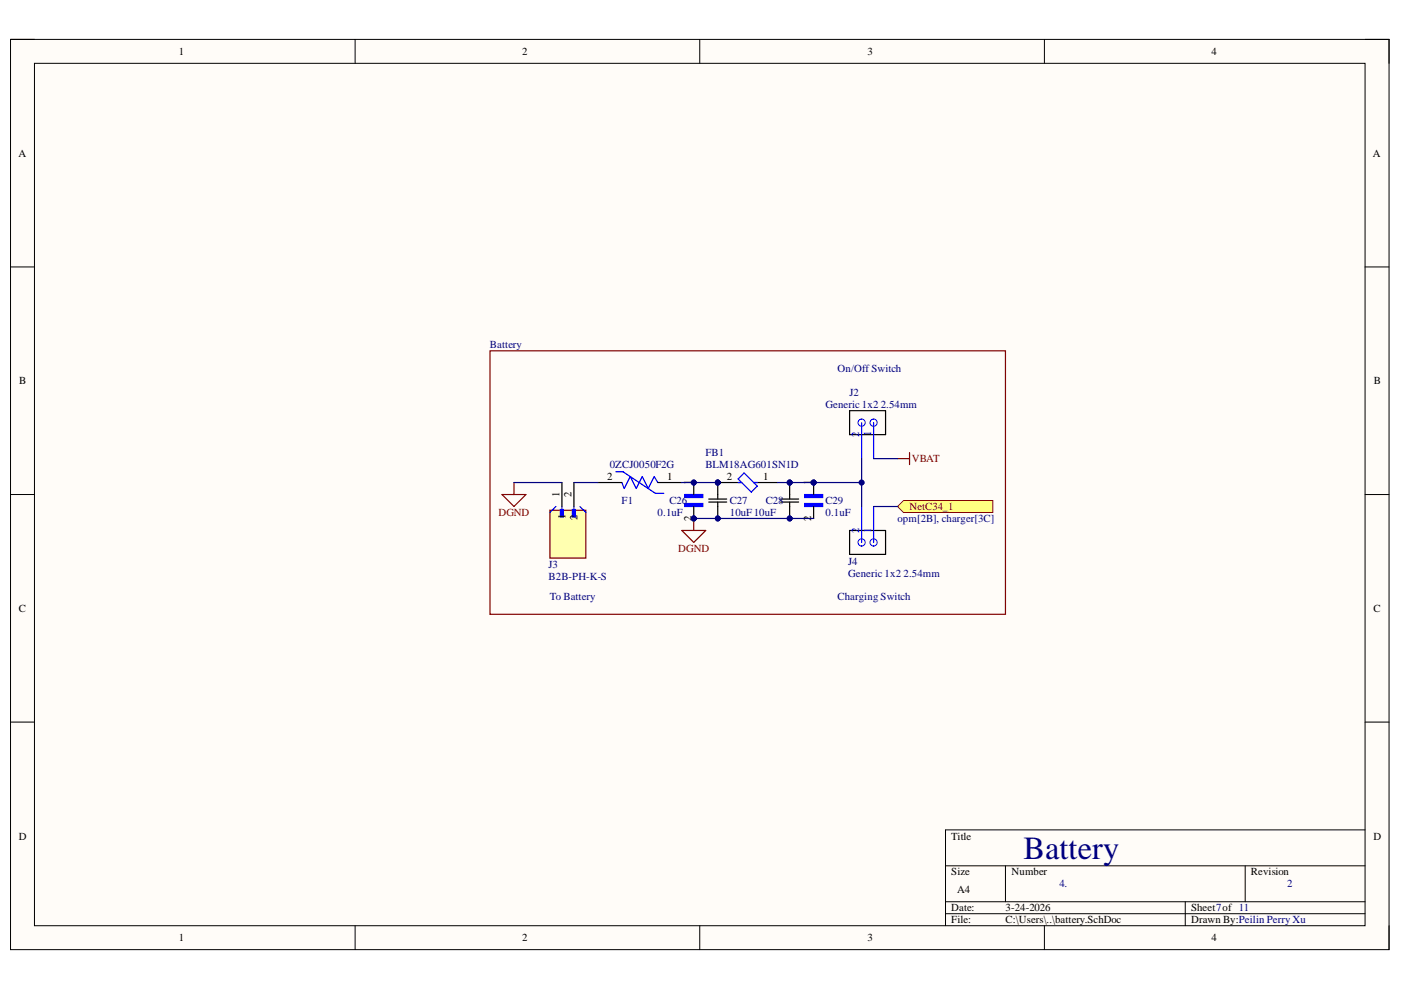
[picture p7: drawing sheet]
<svg xmlns="http://www.w3.org/2000/svg" width="297mm" height="210mm" viewBox="0 0 297 210" stroke-linecap="round" stroke-linejoin="round" font-family="sans-serif">
<defs><g id="words">
<text font-size="6.8" fill="#000080" x="217" y="182.1">Battery</text>
<g font-size="2.3">
<text x="37.9" y="11.7">1</text>
<text x="110.7" y="11.7">2</text>
<text x="183.9" y="11.7">3</text>
<text x="256.8" y="11.7">4</text>
<text x="3.9" y="33.3">A</text>
<text x="291.1" y="33.3">A</text>
<text x="4.1" y="81.5">B</text>
<text x="291.3" y="81.5">B</text>
<text x="128.8" y="101.9">2</text>
<text x="141.4" y="101.9">1</text>
<text x="154.1" y="101.9">2</text>
<text x="161.8" y="101.9">1</text>
<text x="118.6" y="105.3" transform="rotate(-90 118.6 105.3)">1</text>
<text x="121.1" y="105.3" transform="rotate(-90 121.1 105.3)">2</text>
<text x="146.6" y="102.8" transform="rotate(-90 146.6 102.8)">1</text>
<text x="172" y="102.8" transform="rotate(-90 172 102.8)">1</text>
<text x="119.9" y="110.1" transform="rotate(-90 119.9 110.1)">1</text>
<text x="122.4" y="110.2" transform="rotate(-90 122.4 110.2)">2</text>
<text x="146.6" y="110.5" transform="rotate(-90 146.6 110.5)">2</text>
<text x="172" y="110.5" transform="rotate(-90 172 110.5)">2</text>
<text x="4" y="129.7">C</text>
<text x="291.2" y="129.7">C</text>
<text x="4" y="178">D</text>
<text x="201.7" y="178">Title</text>
<text x="291.2" y="178">D</text>
<text x="201.7" y="185.6">Size</text>
<text x="214.5" y="185.6">Number</text>
<text x="265.2" y="185.6">Revision</text>
<text x="203" y="189.4">A4</text>
<text x="201.7" y="193.2">Date:</text>
<text x="201.7" y="195.8">File:</text>
<text x="213.2" y="193.2">3-24-2026</text>
<text x="213.2" y="195.8">C:\Users\..\battery.SchDoc</text>
<text x="252.5" y="193.2">Sheet7of 11</text>
<text x="252.5" y="195.8">Drawn By:Peilin Perry Xu</text>
<text x="37.9" y="199.6">1</text>
<text x="110.7" y="199.6">2</text>
<text x="183.9" y="199.6">3</text>
<text x="256.8" y="199.6">4</text>
</g>
<g font-size="2.3" fill="#000080">
<text x="103.9" y="73.9">Battery</text>
<text x="177.6" y="78.9">On/OffSwitch</text>
<text x="175" y="86.6">Generic 1x2</text>
<text x="180.1" y="84">J2</text>
<text x="186.7" y="86.6">2.54mm</text>
<text x="129.3" y="99.3">0ZCJ0050F2G</text>
<text x="149.6" y="96.8">FB1</text>
<text x="149.6" y="99.3">BLM18AG601SN1D</text>
<text x="131.8" y="106.9">F1</text>
<text x="142" y="106.9">C26</text>
<text x="154.7" y="106.9">C27</text>
<text x="162.3" y="106.9">C28</text>
<text x="175" y="106.9">C29</text>
<text x="139.4" y="109.5">0.1uF</text>
<text x="154.7" y="109.5">10uF10uF</text>
<text x="175" y="109.5">0.1uF</text>
<text x="190.3" y="110.7">opm[2B], charger[3C]</text>
<text x="179.9" y="119.9">J4</text>
<text x="116.3" y="120.4">J3</text>
<text x="116.3" y="122.9">B2B-PH-K-S</text>
<text x="179.9" y="122.4">Generic 1x2</text>
<text x="191.5" y="122.4">2.54mm</text>
<text x="116.6" y="127.2">To Battery</text>
<text x="177.6" y="127.2">Charging Switch</text>
<text x="224.6" y="188.2">4.</text>
<text x="272.9" y="188.2">2</text>
</g>
<g font-size="2.3" fill="#00f">
<text x="182.1" y="92.7" transform="rotate(-90 182.1 92.7)">2</text>
<text x="184.7" y="92.5" transform="rotate(-90 184.7 92.5)">1</text>
<text x="182.1" y="113" transform="rotate(-90 182.1 113)">2</text>
<text x="184.7" y="113" transform="rotate(-90 184.7 113)">1</text>
</g>
<g font-size="2.3" fill="#800000">
<text x="193.3" y="98.1">VBAT</text>
<text x="105.7" y="109.5">DGND</text>
<text x="192.8" y="108.2">NetC34_1</text>
<text x="143.8" y="117.1">DGND</text>
</g>
</g></defs>
<path d="M2.2 8.4h292.3v192.9h-292.3z" fill-rule="evenodd" fill="#fffcf8"/>
<path d="M2.2 8.4h292.3v192.9h-292.3z" fill="none" stroke="#000" stroke-width=".21"/>
<path d="M7.3 13.4h282.1v182.9h-282.1z" fill-rule="evenodd" fill="#fffcf8"/>
<g fill="none" stroke="#000" stroke-width=".21">
<path d="M2.2 8.3h5.1M7.3 13.4h282.1v182.9h-282.1zM75.3 8.3v5.1M148.4 8.3v5.1M221.4 8.4v5M289.4 8.4h5.1v5M2.2 56.6h5.1M289.4 56.6h5.1M2.2 104.9h5.1M289.4 104.9h5.1M2.2 153.1h5.1M289.4 153.1h5.1"/>
<path d="M289.4 176h-88.9v20.3M75.3 196.3v5M148.4 196.3v5M200.5 183.6h88.9M200.5 191.2h88.9M200.5 193.7h88.9M213.2 183.6v7.6M221.4 196.3v5M251.3 191.2v5.1M264 183.6v7.6M294.5 196.3v5"/>
</g>
<path d="M116.6 108.2h7.6v10.1h-7.6z" fill-rule="evenodd" fill="#ffffb0"/>
<path d="M116.6 108.2h7.6v10.1h-7.6z" fill="none" stroke="#800000" stroke-width=".25"/>
<path d="M118.8 108h.7v1.6h-.7z" fill-rule="evenodd" fill="#00f"/>
<path d="M118.8 108h.7v1.6h-.7z" fill="none" stroke="#00f" stroke-width=".25"/>
<path d="M121.4 108h.6v1.6h-.6z" fill-rule="evenodd" fill="#00f"/>
<path d="M117.9 107.4l-1.3 1.3M119.1 107.4v1.9M121.4 108h.6v1.6h-.6zM121.7 107.4v1.9M122.9 107.4l1.3 1.3M130.6 100h1.5l6.9 4.6h1.7M131.8 102.3l.6 1.3 1.2-2.6 1.3 2.6 1.3-2.6 1.2 2.6 1.3-2.6 .8 1.3" fill="none" stroke="#00f" stroke-width=".25"/>
<path d="M119.1 102.3v5.1M121.7 102.3v5.1M126.8 102.3h5M139.5 102.3h5.1" fill="none" stroke="#000" stroke-width=".25"/>
<circle cx="152.2" cy="102.3" r=".51" fill="#000080"/>
<circle cx="152.2" cy="102.3" r=".51" fill="none" stroke="#000080" stroke-width=".21"/>
<path d="M152.2 102.3h5.1M159.8 102.3h5.1" fill="none" stroke="#000" stroke-width=".25"/>
<circle cx="152.2" cy="102.3" r=".51" fill="#000080"/>
<circle cx="152.2" cy="102.3" r=".51" fill="none" stroke="#000080" stroke-width=".21"/>
<path d="M156.5 102.3h.8M157.8 100.3l2.8 2.8-1.3 1.2-2.8-2.8zM159.8 102.3h.8" fill="none" stroke="#00f" stroke-width=".25"/>
<circle cx="147.1" cy="109.9" r=".51" fill="#000080"/>
<circle cx="147.1" cy="109.9" r=".51" fill="none" stroke="#000080" stroke-width=".21"/>
<circle cx="147.1" cy="102.3" r=".51" fill="#000080"/>
<circle cx="147.1" cy="102.3" r=".51" fill="none" stroke="#000080" stroke-width=".21"/>
<path d="M145.2 106.8h3.8v.6h-3.8z" fill-rule="evenodd" fill="#00f"/>
<path d="M145.2 106.8h3.8v.6h-3.8z" fill="none" stroke="#00f" stroke-width=".25"/>
<path d="M145.2 104.9h3.8v.6h-3.8z" fill-rule="evenodd" fill="#00f"/>
<path d="M145.2 104.9h3.8v.6h-3.8z" fill="none" stroke="#00f" stroke-width=".25"/>
<path d="M147.1 107.4v2.5" fill="none" stroke="#000" stroke-width=".25"/>
<circle cx="147.1" cy="109.9" r=".51" fill="#000080"/>
<circle cx="147.1" cy="109.9" r=".51" fill="none" stroke="#000080" stroke-width=".21"/>
<path d="M147.1 102.3v2.6" fill="none" stroke="#000" stroke-width=".25"/>
<circle cx="147.1" cy="102.3" r=".51" fill="#000080"/>
<circle cx="147.1" cy="102.3" r=".51" fill="none" stroke="#000080" stroke-width=".21"/>
<circle cx="167.4" cy="102.3" r=".51" fill="#000080"/>
<circle cx="167.4" cy="102.3" r=".51" fill="none" stroke="#000080" stroke-width=".21"/>
<circle cx="167.4" cy="109.9" r=".51" fill="#000080"/>
<circle cx="167.4" cy="109.9" r=".51" fill="none" stroke="#000080" stroke-width=".21"/>
<path d="M167.4 102.3v2.6" fill="none" stroke="#000" stroke-width=".25"/>
<circle cx="167.4" cy="102.3" r=".51" fill="#000080"/>
<circle cx="167.4" cy="102.3" r=".51" fill="none" stroke="#000080" stroke-width=".21"/>
<path d="M167.4 107.4v2.5" fill="none" stroke="#000" stroke-width=".25"/>
<circle cx="167.4" cy="109.9" r=".51" fill="#000080"/>
<circle cx="167.4" cy="109.9" r=".51" fill="none" stroke="#000080" stroke-width=".21"/>
<path d="M165.5 106.5h3.8M165.5 105.8h3.8M167.4 104.9v.9M167.4 106.5v.9" fill="none" stroke="#000" stroke-width=".25"/>
<path d="M103.9 74.4h109.3v55.8h-109.3zM144.6 112.5h5l-2.5 2.5zM147.1 109.9v2.6" fill="none" stroke="#800000" stroke-width=".25"/>
<circle cx="147.1" cy="109.9" r=".51" fill="#000080"/>
<circle cx="147.1" cy="109.9" r=".51" fill="none" stroke="#000080" stroke-width=".21"/>
<circle cx="172.5" cy="102.3" r=".51" fill="#000080"/>
<circle cx="172.5" cy="102.3" r=".51" fill="none" stroke="#000080" stroke-width=".21"/>
<path d="M170.6 106.8h3.8v.6h-3.8z" fill-rule="evenodd" fill="#00f"/>
<path d="M170.6 106.8h3.8v.6h-3.8z" fill="none" stroke="#00f" stroke-width=".25"/>
<path d="M170.6 104.9h3.8v.6h-3.8z" fill-rule="evenodd" fill="#00f"/>
<path d="M170.6 104.9h3.8v.6h-3.8z" fill="none" stroke="#00f" stroke-width=".25"/>
<path d="M172.5 102.3v2.6M172.5 107.4v2.5" fill="none" stroke="#000" stroke-width=".25"/>
<circle cx="172.5" cy="102.3" r=".51" fill="#000080"/>
<circle cx="172.5" cy="102.3" r=".51" fill="none" stroke="#000080" stroke-width=".21"/>
<circle cx="152.2" cy="102.3" r=".51" fill="#000080"/>
<circle cx="152.2" cy="102.3" r=".51" fill="none" stroke="#000080" stroke-width=".21"/>
<circle cx="152.2" cy="109.9" r=".51" fill="#000080"/>
<circle cx="152.2" cy="109.9" r=".51" fill="none" stroke="#000080" stroke-width=".21"/>
<path d="M152.2 102.3v2.6" fill="none" stroke="#000" stroke-width=".25"/>
<circle cx="152.2" cy="102.3" r=".51" fill="#000080"/>
<circle cx="152.2" cy="102.3" r=".51" fill="none" stroke="#000080" stroke-width=".21"/>
<path d="M152.2 107.4v2.5" fill="none" stroke="#000" stroke-width=".25"/>
<circle cx="152.2" cy="109.9" r=".51" fill="#000080"/>
<circle cx="152.2" cy="109.9" r=".51" fill="none" stroke="#000080" stroke-width=".21"/>
<path d="M150.3 106.5h3.8M150.3 105.8h3.8M152.2 104.9v.9M152.2 106.5v.9" fill="none" stroke="#000" stroke-width=".25"/>
<path d="M190.3 107.4l1.3-1.3h18.9v2.6h-18.9z" fill-rule="evenodd" fill="#ffff80"/>
<path d="M190.3 107.4l1.3-1.3h18.9v2.6h-18.9z" fill="none" stroke="#800000" stroke-width=".21"/>
<path d="M190.3 97.2h2.5M192.8 96v2.5M106.4 104.9h5.1l-2.5 2.5zM109 102.3v2.6" fill="none" stroke="#800000" stroke-width=".25"/>
<path d="M180.1 87.1h7.7v5.1h-7.7zM180.1 112.5h7.7v5h-7.7z" fill="none" stroke="#000" stroke-width=".25"/>
<g fill="none" stroke="#00f" stroke-width=".21">
<circle cx="182.7" cy="89.6" r=".76"/>
<circle cx="185.2" cy="89.6" r=".76"/>
<circle cx="182.7" cy="115" r=".76"/>
<circle cx="185.2" cy="115" r=".76"/>
</g>
<path d="M182.7 89.6v7.6M185.2 89.6v7.6M182.7 107.4v7.6M185.2 107.4v7.6" fill="none" stroke="#00f" stroke-width=".25"/>
<path d="M144.6 102.3h7.6" fill="none" stroke="#000080" stroke-width=".25"/>
<circle cx="152.2" cy="102.3" r=".51" fill="#000080"/>
<circle cx="152.2" cy="102.3" r=".51" fill="none" stroke="#000080" stroke-width=".21"/>
<circle cx="147.1" cy="102.3" r=".51" fill="#000080"/>
<circle cx="147.1" cy="102.3" r=".51" fill="none" stroke="#000080" stroke-width=".21"/>
<path d="M109 102.3h10.1M121.7 102.3h5.1M164.9 102.3h2.5" fill="none" stroke="#000080" stroke-width=".25"/>
<circle cx="167.4" cy="102.3" r=".51" fill="#000080"/>
<circle cx="167.4" cy="102.3" r=".51" fill="none" stroke="#000080" stroke-width=".21"/>
<path d="M147.1 109.9h25.4M185.2 107.4h5.1" fill="none" stroke="#000080" stroke-width=".25"/>
<circle cx="147.1" cy="109.9" r=".51" fill="#000080"/>
<circle cx="147.1" cy="109.9" r=".51" fill="none" stroke="#000080" stroke-width=".21"/>
<circle cx="152.2" cy="109.9" r=".51" fill="#000080"/>
<circle cx="152.2" cy="109.9" r=".51" fill="none" stroke="#000080" stroke-width=".21"/>
<circle cx="167.4" cy="109.9" r=".51" fill="#000080"/>
<circle cx="167.4" cy="109.9" r=".51" fill="none" stroke="#000080" stroke-width=".21"/>
<path d="M167.4 102.3h5.1" fill="none" stroke="#000080" stroke-width=".25"/>
<circle cx="167.4" cy="102.3" r=".51" fill="#000080"/>
<circle cx="167.4" cy="102.3" r=".51" fill="none" stroke="#000080" stroke-width=".21"/>
<circle cx="172.5" cy="102.3" r=".51" fill="#000080"/>
<circle cx="172.5" cy="102.3" r=".51" fill="none" stroke="#000080" stroke-width=".21"/>
<path d="M172.5 102.3h10.2v5.1" fill="none" stroke="#000080" stroke-width=".25"/>
<circle cx="182.7" cy="102.3" r=".51" fill="#000080"/>
<circle cx="182.7" cy="102.3" r=".51" fill="none" stroke="#000080" stroke-width=".21"/>
<circle cx="172.5" cy="102.3" r=".51" fill="#000080"/>
<circle cx="172.5" cy="102.3" r=".51" fill="none" stroke="#000080" stroke-width=".21"/>
<path d="M182.7 97.2v5.1" fill="none" stroke="#000080" stroke-width=".25"/>
<circle cx="182.7" cy="102.3" r=".51" fill="#000080"/>
<circle cx="182.7" cy="102.3" r=".51" fill="none" stroke="#000080" stroke-width=".21"/>
<path d="M185.2 97.2h5.1" fill="none" stroke="#000080" stroke-width=".25"/>
<use href="#words"/>
</svg>
